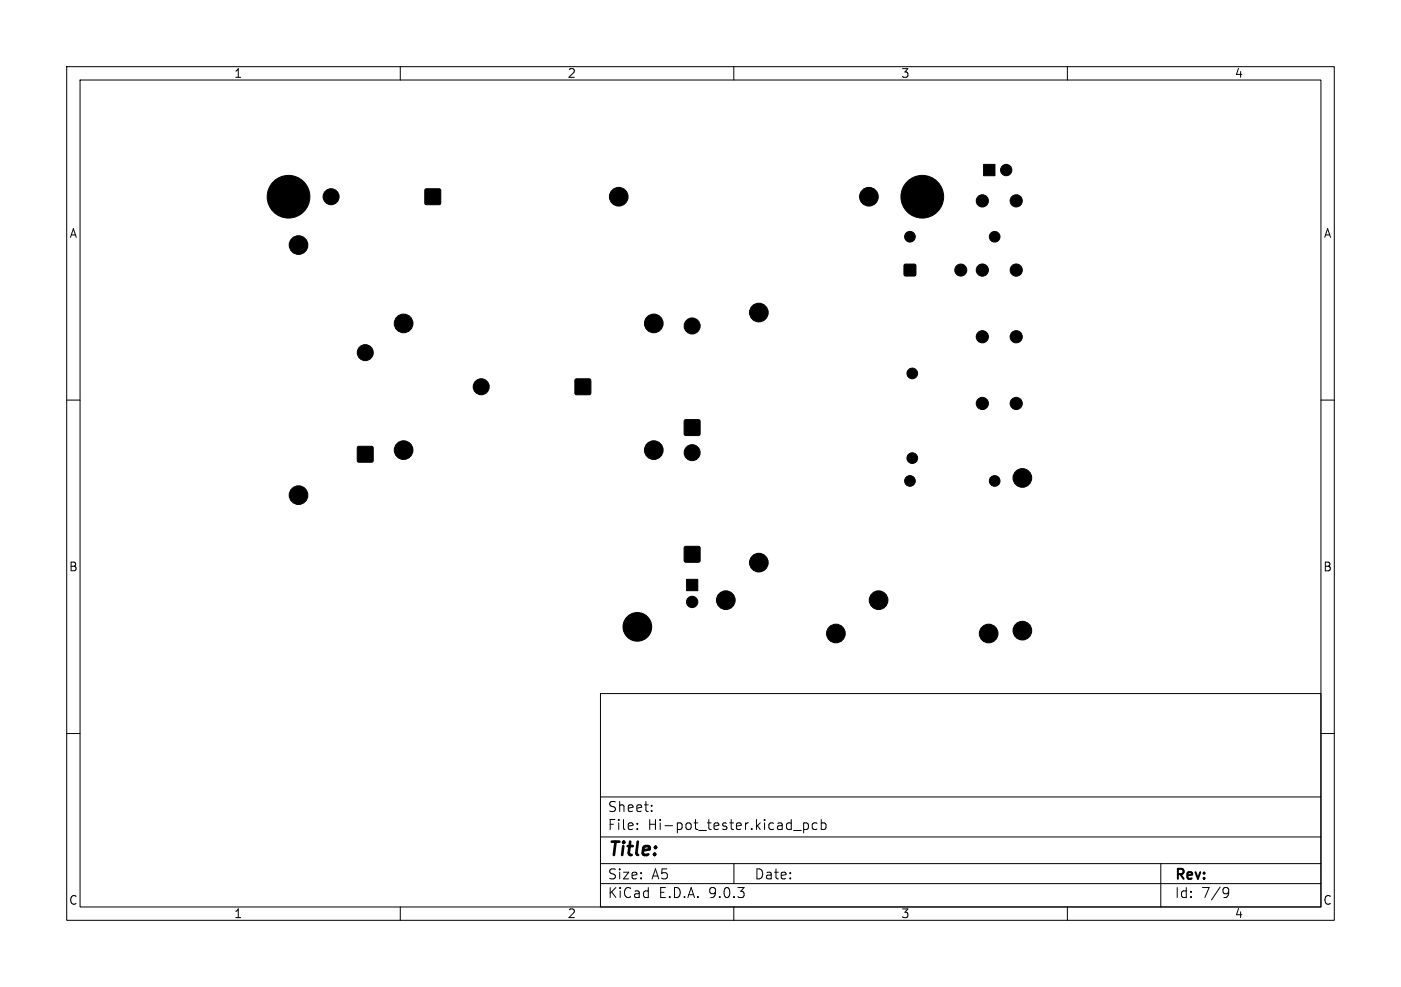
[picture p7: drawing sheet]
<svg xmlns="http://www.w3.org/2000/svg" width="210mm" height="148mm" viewBox="0 0 210 148" stroke-linecap="round" stroke-linejoin="round" font-family="sans-serif">
<defs><g id="words">
<text font-size="2.8" x="91" y="128.9">Title:</text>
<g font-size="2.1">
<text x="91" y="124.7">File:</text>
<text x="91" y="122">Sheet:</text>
<text x="97.1" y="124.7">Hi-pot_tester.kicad_pcb</text>
<text x="91" y="134.9">KiCad</text>
<text x="91" y="132.1">Size:</text>
<text x="97.7" y="132.1">A5</text>
<text x="98.7" y="134.9">E.D.A.</text>
<text x="106.3" y="134.9">9.0.3</text>
<text x="113" y="132.1">Date:</text>
<text x="176" y="132.3">Rev:</text>
<text x="176" y="134.9">Id:</text>
<text x="180.1" y="134.9">7/9</text>
</g>
<g font-size="1.8">
<text x="35" y="11.9">1</text>
<text x="85" y="11.9">2</text>
<text x="135" y="11.9">3</text>
<text x="185" y="11.9">4</text>
<text x="10.3" y="35.9">A</text>
<text x="198.4" y="35.9">A</text>
<text x="10.3" y="85.9">B</text>
<text x="198.3" y="85.9">B</text>
<text x="10.3" y="135.9">C</text>
<text x="35" y="137.9">1</text>
<text x="85" y="137.9">2</text>
<text x="135" y="137.9">3</text>
<text x="185" y="137.9">4</text>
<text x="198.3" y="135.9">C</text>
</g>
</g></defs>
<g fill="none" stroke="#000" stroke-width=".15">
<path d="M10 10h190v128h-190zM12 12h186v124h-186zM60 10v2M110 10v2M160 10v2M10 60h2M198 60h2M10 110h2M90 104h108v32h-108zM90 119.5h108M198 110h2M60 136v2"/>
<path d="M90 132.5h108M90 129.5h108M90 125.5h108M95.5 124.2v.2M95.5 123.5v.1M97.7 121.5v.2M97.7 120.8v.1M110 136v2M110 129.5v3M119 124.5h1.1M120.5 123.4v1.5M120.5 123.5l.4-.1 .3 .3v.4l-.2 .2h-.5"/>
<path d="M122.5 123.5l-.5-.1-.3 .3v.4l.2 .2h.6M123.1 123.5l.4-.1 .3 .3v.4l-.1 .2h-.6M123.1 122.9v1.5M160 136v2M174 129.5v6.5M183.6 133.1h.3l.2 .1a.99 .99 0 0 1-.4 1.4h-.2M184.2 133.7l-.3 .3h-.3"/>
</g>
<g fill="#000" stroke="#000" stroke-width=".15">
<path d="M63.7 28.4h2.3v2.2h-2.3zM135.6 39.7h1.6v1.6h-1.6zM147.4 24.6h1.7v1.8h-1.7zM86.2 56.9h2.3v2.2h-2.3zM53.6 67h2.3v2.2h-2.3zM102.6 63h2.3v2.2h-2.3zM102.6 82h2.3v2.2h-2.3zM102.9 86.9h1.7v1.7h-1.7z"/>
<circle cx="40.9" cy="29.5" r=".4"/>
<circle cx="41.6" cy="27.8" r=".4"/>
<circle cx="41.6" cy="31.2" r=".4"/>
<circle cx="43.2" cy="29.5" r="3.2"/>
<circle cx="43.3" cy="31.9" r=".4"/>
<circle cx="43.3" cy="27.1" r=".4"/>
<circle cx="44.7" cy="36.7" r="1.4"/>
<circle cx="44.9" cy="27.8" r=".4"/>
<circle cx="44.9" cy="31.2" r=".4"/>
<circle cx="45.7" cy="29.5" r=".4"/>
<circle cx="49.6" cy="29.5" r="1.2"/>
<circle cx="92.8" cy="29.5" r="1.4"/>
<circle cx="130.2" cy="29.5" r="1.4"/>
<circle cx="135.9" cy="29.5" r=".4"/>
<circle cx="136.4" cy="35.5" r=".8"/>
<circle cx="136.6" cy="27.8" r=".4"/>
<circle cx="136.6" cy="31.2" r=".4"/>
<circle cx="138.2" cy="29.5" r="3.2"/>
<circle cx="138.3" cy="31.9" r=".4"/>
<circle cx="138.3" cy="27.1" r=".4"/>
<circle cx="139.9" cy="27.8" r=".4"/>
<circle cx="139.9" cy="31.2" r=".4"/>
<circle cx="140.6" cy="29.5" r=".4"/>
<circle cx="147.2" cy="30.1" r=".91"/>
<circle cx="149.1" cy="35.5" r=".8"/>
<circle cx="150.8" cy="25.5" r=".85"/>
<circle cx="152.3" cy="30.1" r=".91"/>
<circle cx="54.7" cy="52.9" r="1.2"/>
<circle cx="60.5" cy="48.5" r="1.4"/>
<circle cx="72.1" cy="58" r="1.2"/>
<circle cx="98" cy="48.5" r="1.4"/>
<circle cx="103.7" cy="48.9" r="1.2"/>
<circle cx="113.7" cy="46.9" r="1.4"/>
<circle cx="136.7" cy="56" r=".8"/>
<circle cx="144" cy="40.5" r=".9"/>
<circle cx="147.2" cy="50.5" r=".91"/>
<circle cx="147.2" cy="40.5" r=".91"/>
<circle cx="152.3" cy="50.5" r=".91"/>
<circle cx="152.3" cy="40.5" r=".91"/>
<circle cx="44.7" cy="74.2" r="1.4"/>
<circle cx="60.5" cy="67.5" r="1.4"/>
<circle cx="98" cy="67.5" r="1.4"/>
<circle cx="103.7" cy="67.9" r="1.2"/>
<circle cx="136.4" cy="72.1" r=".8"/>
<circle cx="136.7" cy="68.7" r=".8"/>
<circle cx="147.2" cy="60.5" r=".91"/>
<circle cx="149.1" cy="72.1" r=".8"/>
<circle cx="152.3" cy="60.5" r=".91"/>
<circle cx="153.2" cy="71.7" r="1.4"/>
<circle cx="95.5" cy="94" r="2.15"/>
<circle cx="103.7" cy="90.3" r=".85"/>
<circle cx="108.8" cy="90" r="1.4"/>
<circle cx="113.7" cy="84.4" r="1.4"/>
<circle cx="125.3" cy="95" r="1.4"/>
<circle cx="131.7" cy="90" r="1.4"/>
<circle cx="148.2" cy="95" r="1.4"/>
<circle cx="153.3" cy="94.6" r="1.4"/>
</g>
<use href="#words"/>
</svg>
